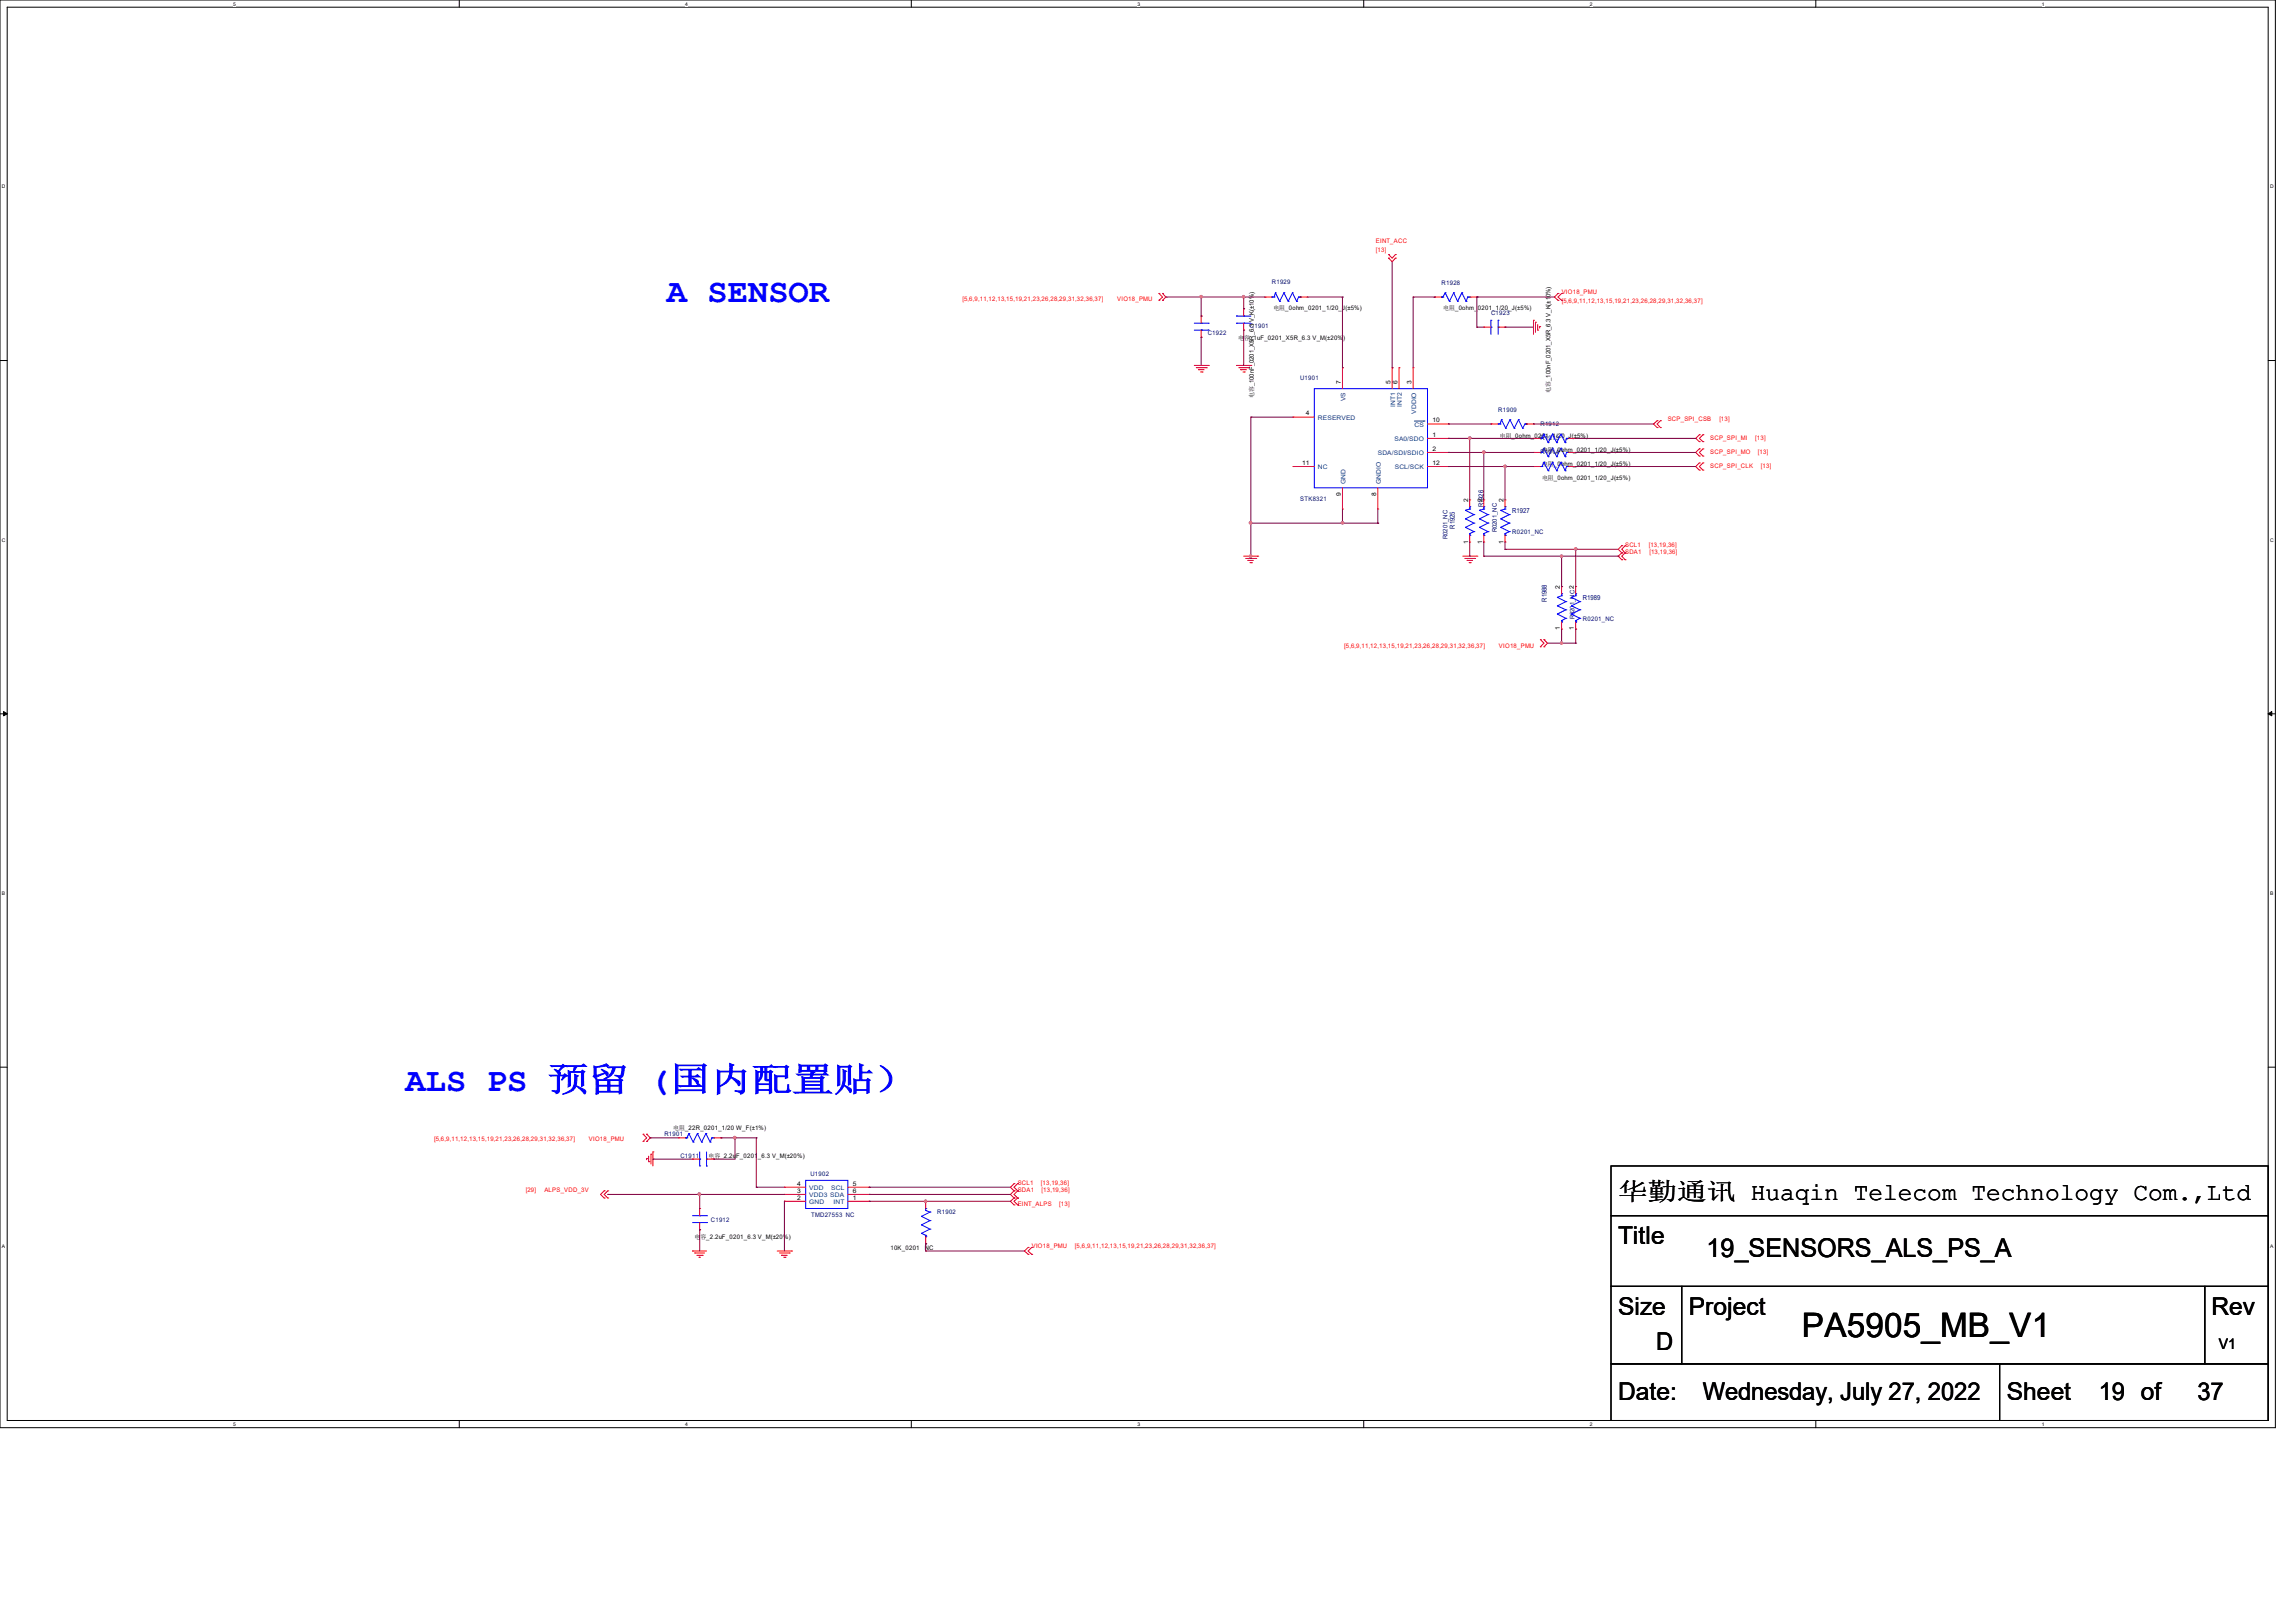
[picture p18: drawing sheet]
<svg xmlns="http://www.w3.org/2000/svg" width="297mm" height="210mm" viewBox="0 0 297 210" stroke-linecap="round" stroke-linejoin="round" font-family="sans-serif">
<defs><g id="words">
<g font-size="4.4" fill="#00f">
<text x="86.3" y="39.1">A SENSOR</text>
<text x="52.5" y="141.2">ALS PS 预留 (国内配置贴）</text>
</g>
<text font-size="4.4" x="233.2" y="173.1">PA5905_MB_V1</text>
<text font-size="3.3" x="220.9" y="162.6">19_SENSORS_ALS_PS_A</text>
<g font-size="3.2">
<text x="209.4" y="155.2">华勤通讯 Huaqin Telecom Technology Com.,Ltd</text>
<text x="209.4" y="161">Title</text>
<text x="209.4" y="170.2">Size</text>
<text x="218.6" y="170.2">Project</text>
<text x="286.2" y="170.2">Rev</text>
<text x="214.3" y="174.8">D</text>
<text x="209.4" y="181.1">Date:</text>
<text x="220.4" y="181.1">Wednesday, July 27, 2022</text>
<text x="259.7" y="181.1">Sheet</text>
<text x="271.6" y="181.1">19 of</text>
<text x="284.4" y="181.1">37</text>
</g>
<text font-size="1.9" x="287.2" y="174.5">V1</text>
<g font-size=".9" fill="#000080">
<text x="192" y="65.7" transform="rotate(-90 192 65.7)">R1926</text>
<text x="188.3" y="68.4" transform="rotate(-90 188.3 68.4)">R1925</text>
<text x="195.7" y="66.4">R1927</text>
<text x="200.2" y="77.9" transform="rotate(-90 200.2 77.9)">R1988</text>
<text x="204.9" y="77.6">R1989</text>
</g>
<g font-size=".8" fill="#f00">
<text x="178.1" y="31.5">EINT_ACC</text>
<text x="178.1" y="32.6">[13]</text>
<text x="124.6" y="39">[5,6,9,11,12,13,15,19,21,23,26,28,29,31,32,36,37]</text>
<text x="144.6" y="39">VIO18_PMU</text>
<text x="202.1" y="38.1">VIO18_PMU</text>
<text x="202.1" y="39.2">[5,6,9,11,12,13,15,19,21,23,26,28,29,31,32,36,37]</text>
<text x="215.8" y="54.5">SCP_SPI_CSB</text>
<text x="221.3" y="56.9">SCP_SPI_MI</text>
<text x="221.3" y="58.8">SCP_SPI_MO</text>
<text x="222.5" y="54.5">[13]</text>
<text x="227.2" y="56.9">[13]</text>
<text x="227.5" y="58.8">[13]</text>
<text x="221.3" y="60.6">SCP_SPI_CLK</text>
<text x="227.9" y="60.6">[13]</text>
<text x="210.3" y="70.7">SCL1</text>
<text x="210.3" y="71.6">SDA1</text>
<text x="213.4" y="70.7">[13,19,36]</text>
<text x="213.5" y="71.6">[13,19,36]</text>
<text x="174" y="83.8">[5,6,9,11,12,13,15,19,21,23,26,28,29,31,32,36,37]</text>
<text x="194" y="83.8">VIO18_PMU</text>
<text x="56.2" y="147.6">[5,6,9,11,12,13,15,19,21,23,26,28,29,31,32,36,37]</text>
<text x="76.2" y="147.6">VIO18_PMU</text>
<text x="68" y="154.2">[29]</text>
<text x="70.4" y="154.2">ALPS_VDD_3V</text>
<text x="131.7" y="153.3">SCL1</text>
<text x="131.7" y="154.2">SDA1</text>
<text x="134.7" y="153.3">[13,19,36]</text>
<text x="134.8" y="154.2">[13,19,36]</text>
<text x="131.7" y="156">EINT_ALPS</text>
<text x="133.5" y="161.5">VIO18_PMU</text>
<text x="137.1" y="156">[13]</text>
<text x="139.1" y="161.5">[5,6,9,11,12,13,15,19,21,23,26,28,29,31,32,36,37]</text>
</g>
<g font-size=".8" fill="#000080">
<text x="164.6" y="36.8">R1929</text>
<text x="186.6" y="36.9">R1928</text>
<text x="193" y="40.8">C1923</text>
<text x="156.3" y="43.4">C1922</text>
<text x="161.8" y="42.5">C1901</text>
<text x="168.3" y="49.2">U1901</text>
<text x="193.9" y="53.3">R1909</text>
<text x="199.4" y="56.9">R1913</text>
<text x="199.4" y="58.8">R1914</text>
<text x="199.4" y="55.1">R1912</text>
<text x="168.3" y="64.8">STK8321</text>
<text x="187.3" y="69.8" transform="rotate(-90 187.3 69.8)">R0201_NC</text>
<text x="193.7" y="68.9" transform="rotate(-90 193.7 68.9)">R0201_NC</text>
<text x="195.7" y="69.1">R0201_NC</text>
<text x="203.8" y="80.1" transform="rotate(-90 203.8 80.1)">R0201_NC 2</text>
<text x="204.9" y="80.3">R0201_NC</text>
<text x="86" y="147.1">R1901</text>
<text x="88.1" y="149.8">C1911</text>
<text x="104.9" y="152.2">U1902</text>
<text x="92" y="158.1">C1912</text>
<text x="105" y="157.5">TMD27553 NC</text>
<text x="121.3" y="157.1">R1902</text>
</g>
<g font-size=".8">
<text x="164.8" y="40.2">电阻_0ohm_0201_1/20_J(±5%)</text>
<text x="186.8" y="40.2">电阻_0ohm_0201_1/20_J(±5%)</text>
<text x="160.2" y="43.9">电容_1uF_0201_X5R_6.3 V_M(±20%)</text>
<text x="162.3" y="51.5" transform="rotate(-90 162.3 51.5)">电容_100nF_0201_X5R_6.3 V_K(±10%)</text>
<text x="169" y="53.8">4</text>
<text x="173.5" y="49.7" transform="rotate(-90 173.5 49.7)">7</text>
<text x="180" y="49.7" transform="rotate(-90 180 49.7)">5</text>
<text x="180.8" y="49.7" transform="rotate(-90 180.8 49.7)">6</text>
<text x="182.7" y="49.7" transform="rotate(-90 182.7 49.7)">3</text>
<text x="200.7" y="50.8" transform="rotate(-90 200.7 50.8)">电容_100nF_0201_X5R_6.3 V_K(±10%)</text>
<text x="185.4" y="56.5">1</text>
<text x="185.4" y="58.3">2</text>
<text x="185.4" y="54.7">10</text>
<text x="194.1" y="56.6">电阻_0ohm_0201_1/20_J(±5%)</text>
<text x="199.6" y="58.5">电阻_0ohm_0201_1/20_J(±5%)</text>
<text x="168.5" y="60.2">11</text>
<text x="173.5" y="64.2" transform="rotate(-90 173.5 64.2)">9</text>
<text x="178.1" y="64.2" transform="rotate(-90 178.1 64.2)">8</text>
<text x="185.4" y="60.2">12</text>
<text x="190" y="64.9" transform="rotate(-90 190 64.9)">2</text>
<text x="191.8" y="64.9" transform="rotate(-90 191.8 64.9)">2</text>
<text x="194.6" y="64.9" transform="rotate(-90 194.6 64.9)">2</text>
<text x="199.6" y="60.3">电阻_0ohm_0201_1/20_J(±5%)</text>
<text x="199.6" y="62.1">电阻_0ohm_0201_1/20_J(±5%)</text>
<text x="190" y="70.4" transform="rotate(-90 190 70.4)">1</text>
<text x="191.8" y="70.4" transform="rotate(-90 191.8 70.4)">1</text>
<text x="194.6" y="70.4" transform="rotate(-90 194.6 70.4)">1</text>
<text x="201.9" y="76.2" transform="rotate(-90 201.9 76.2)">2</text>
<text x="201.9" y="81.6" transform="rotate(-90 201.9 81.6)">1</text>
<text x="203.7" y="81.6" transform="rotate(-90 203.7 81.6)">1</text>
<text x="87.1" y="146.2">电阻_22R_0201_1/20 W_F(±1%)</text>
<text x="91.7" y="149.8">电容_2.2uF_0201_6.3 V_M(±20%)</text>
<text x="103.2" y="153.4">4</text>
<text x="103.2" y="154.3">3</text>
<text x="103.2" y="155.2">2</text>
<text x="110.4" y="155.2">1</text>
<text x="110.4" y="154.3">6</text>
<text x="110.4" y="153.4">5</text>
<text x="89.9" y="160.4">电容_2.2uF_0201_6.3 V_M(±20%)</text>
<text x="115.2" y="161.7">10K_0201</text>
<text x="119.7" y="161.7">NC</text>
</g>
<g font-size=".8" fill="#004080">
<text x="174.1" y="51.9" transform="rotate(-90 174.1 51.9)">VS</text>
<text x="180.5" y="52.6" transform="rotate(-90 180.5 52.6)">INT1</text>
<text x="181.4" y="52.6" transform="rotate(-90 181.4 52.6)">INT2</text>
<text x="183.3" y="53.6" transform="rotate(-90 183.3 53.6)">VDDIO</text>
<text x="170.6" y="54.4">RESERVED</text>
<text x="178.3" y="58.9">SDA/SDI/SDIO</text>
<text x="180.5" y="57.1">SA0/SDO</text>
<text x="183.1" y="55.2">CS</text>
<text x="170.6" y="60.7">NC</text>
<text x="174.1" y="62.7" transform="rotate(-90 174.1 62.7)">GND</text>
<text x="178.7" y="62.7" transform="rotate(-90 178.7 62.7)">GNDIO</text>
<text x="180.5" y="60.7">SCL/SCK</text>
<text x="104.7" y="154">VDD</text>
<text x="104.7" y="154.9">VDD3 SDA</text>
<text x="104.7" y="155.8">GND</text>
<text x="107.6" y="154">SCL</text>
<text x="107.9" y="155.8">INT</text>
</g>
<g font-size=".6">
<text x="30.2" y=".7">5</text>
<text x="88.7" y=".7">4</text>
<text x="147.2" y=".7">3</text>
<text x="205.7" y=".7">2</text>
<text x="264.2" y=".7">1</text>
<text x=".3" y="24.4">D</text>
<text x="293.8" y="24.4">D</text>
<text x=".3" y="70.1">C</text>
<text x="293.8" y="70.1">C</text>
<text x=".3" y="115.8">B</text>
<text x="293.8" y="115.8">B</text>
<text x=".3" y="161.5">A</text>
<text x="293.8" y="161.5">A</text>
<text x="30.2" y="184.5">5</text>
<text x="88.7" y="184.5">4</text>
<text x="147.2" y="184.5">3</text>
<text x="205.7" y="184.5">2</text>
<text x="264.2" y="184.5">1</text>
</g>
</g></defs>
<path d="M0 0h294.5v184.7h-294.5zM.9 .9h292.6v182.9h-292.6z" fill="none" stroke="#000" stroke-width=".13"/>
<g fill="#fff">
<path d="M30.2 .1h.3v.7h-.3z"/>
<path d="M30.2 183.9h.3v.8h-.3z"/>
</g>
<path d="M59.4 0v.9M59.4 183.8v.9" fill="none" stroke="#000" stroke-width=".13"/>
<g fill="#fff">
<path d="M88.7 .1h.3v.7h-.3z"/>
<path d="M88.7 183.9h.3v.8h-.3z"/>
</g>
<path d="M117.9 0v.9M117.9 183.8v.9" fill="none" stroke="#000" stroke-width=".13"/>
<g fill="#fff">
<path d="M147.2 .1h.3v.7h-.3z"/>
<path d="M147.2 183.9h.3v.8h-.3z"/>
</g>
<path d="M176.5 0v.9M176.5 183.8v.9" fill="none" stroke="#000" stroke-width=".13"/>
<g fill="#fff">
<path d="M205.7 .1h.4v.7h-.4z"/>
<path d="M205.7 183.9h.4v.8h-.4z"/>
</g>
<path d="M235 0v.9M235 183.8v.9" fill="none" stroke="#000" stroke-width=".13"/>
<g fill="#fff">
<path d="M264.2 .1h.4v.7h-.4z"/>
<path d="M264.2 183.9h.4v.8h-.4z"/>
<path d="M.3 23.8h.4v.7h-.4z"/>
<path d="M293.8 23.8h.5v.7h-.5z"/>
<path d="M.3 69.5h.4v.7h-.4z"/>
<path d="M293.8 69.5h.5v.7h-.5z"/>
</g>
<path d="M0 46.7h.9M293.5 46.7h1" fill="none" stroke="#000" stroke-width=".13"/>
<g fill="#fff">
<path d="M.3 115.2h.4v.8h-.4z"/>
<path d="M293.8 115.2h.4v.8h-.4z"/>
</g>
<path d="M0 92.4h.9M293.5 92.4h1" fill="none" stroke="#000" stroke-width=".13"/>
<path d="M.5 92.1l.4 .3-.4 .2zM293.5 92.4l.5-.3v.5z" fill="#000" stroke="#000" stroke-width=".13"/>
<g fill="#fff">
<path d="M.3 161h.3v.7h-.3z"/>
<path d="M293.8 161h.4v.7h-.4z"/>
</g>
<path d="M0 138.1h.9M293.5 138.1h1M208.5 157.3h85v9.2h-85zM208.5 150.9h85v6.4h-85zM208.5 166.5h9.1v10h-9.1zM208.5 176.5h50.3v7.3h-50.3zM217.6 166.5h67.7v10h-67.7zM258.8 176.5h34.7v7.3h-34.7zM285.3 166.5h8.2v10h-8.2z" fill="none" stroke="#000" stroke-width=".13"/>
<g fill="none" stroke="#f00" stroke-width=".13">
<path d="M150 38.9h.1M150 38h.1M150 38l.5 .4-.5 .5M150.5 38h.1M150.5 38.9h.1M150.5 38l.4 .4-.4 .5M161 40h.1M161 40v.9M163.7 38.4h.1M163.7 38.4h.9M168.3 38.4h.9M169.2 38.4h.1"/>
<path d="M179.7 33.4h.1M179.7 32.9h.1M179.7 33.4l.5 .5 .4-.5M179.7 32.9l.5 .5 .4-.5M180.6 33.4h.1M180.6 32.9h.1M185.6 38.4h.1M185.6 38.4h1M190.2 38.4h.9M191.1 38.4h.1M201.6 38.9h.1M201.6 38h.1"/>
<path d="M201.6 38l-.4 .4 .4 .5M202.1 38h.1M202.1 38.9h.1M202.1 38l-.5 .4 .5 .5M154.6 47.3h1.8M154.8 47.6h1.3M155.1 47.8h.1M155.1 47.8h.7M155.4 48.1h.2M155.4 43.6h.1M155.4 40.9h.1M155.4 40.9v.9"/>
<path d="M155.4 42.7v.9M155.6 48.1h.1M156.1 47.6h.1M156.4 47.3h.1M160 47.3h1.9M160.3 47.6h1.3M160.6 47.8h.1M160.6 47.8h.7M160.9 48.1h.1M161 42.7h.1M161 41.8v.9M161 48.1h.1"/>
<path d="M161.6 47.6h.1M161.9 47.3h.1M167.3 54h.1M167.3 54h2.8M173.7 47.6h.1M173.7 47.6v2.7M180.2 47.6h.1M180.2 47.6v2.7M181.1 47.6h.1M181.1 47.6v2.7M182.9 47.6h.1M182.9 47.6v2.7"/>
<path d="M184.7 58.5h2.8M184.7 56.7h2.8M184.7 54.9h2.8M187.5 56.7h.1M187.5 58.5h.1M187.5 54.9h.1M192 42.3h.1M192 42.3h1M193 54.9h.1M193 54.9h.9M193.9 42.3h.9M194.8 42.3h.1"/>
<path d="M197.5 54.9h1M198.5 41.4h.1M198.5 58.5h.1M198.5 54.9h.1M198.5 56.7h.1M198.5 41.4v1.9M198.5 58.5h.8M198.5 56.7h.8M198.7 41.7h.1M198.7 41.7v1.3M199 42.7h.1M199 42v.7"/>
<path d="M199.3 42.2h.1M199.3 42.2v.3M203 58.5h.9M203 56.7h.9M203.9 58.5h.1M203.9 56.7h.1M214.5 55.3h.1M214.5 54.4h.1M214.5 54.4l-.5 .5 .5 .4M214.9 54.4h.1M214.9 55.3h.1M214.9 54.4l-.4 .5 .4 .4"/>
<path d="M219.9 56.3h.1M219.9 57.1h.1M219.9 58.1h.1M219.9 59h.1M219.9 59.9h.1M219.9 56.3l-.4 .4 .4 .4M219.9 58.1l-.4 .4 .4 .5M219.9 59.9l-.4 .5 .4 .4M220.4 57.1h.1M220.4 56.3h.1M220.4 59h.1M220.4 58.1h.1"/>
<path d="M220.4 59.9h.1M220.4 56.3l-.5 .4 .5 .4M220.4 58.1l-.5 .4 .5 .5M220.4 59.9l-.5 .5 .5 .4M161 72h1.8M161.2 72.3h1.3M161.5 72.5h.1M161.5 72.5h.7M161.8 72.8h.2M162 72.8h.1M162.5 72.3h.1M162.8 72h.1"/>
<path d="M167.3 60.4h.1M167.3 60.4h2.8M173.7 65.9h.1M173.7 63.1v2.8M178.3 65.9h.1M178.3 63.1v2.8M184.7 60.4h2.8M187.5 60.4h.1M189.3 72h1.8M189.6 72.3h1.2M189.9 72.5h.1M189.9 72.5h.7"/>
<path d="M190.1 72.8h.2M190.2 70.1h.1M190.2 64.7h.1M190.2 64.7v.9M190.2 69.3v.8M190.3 72.8h.1M190.8 72.3h.1M191.1 72h.1M192 70.1h.1M192 64.7h.1M192 64.7v.9M192 69.3v.8"/>
<path d="M194.8 70.1h.1M194.8 64.7h.1M194.8 64.7v.9M194.8 69.3v.8M198.5 60.4h.1M198.5 60.4h.8M202.1 75.9h.1M202.1 75.9v.9M203 60.4h.9M203.9 75.9h.1M203.9 60.4h.1M203.9 75.9v.9"/>
<path d="M209.9 70.6h.1M209.9 71.5h.1M209.9 72.4h.1M209.9 70.6l-.5 .5 .5 .4M209.9 71.5l-.5 .5 .5 .4M210.3 71.5h.1M210.3 70.6h.1M210.3 72.4h.1M210.3 70.6l-.4 .5 .4 .4M210.3 71.5l-.4 .5 .4 .4M219.9 60.8h.1M220.4 60.8h.1"/>
<path d="M199.3 83.7h.1M199.3 82.8h.1M199.3 82.8l.5 .4-.5 .5M199.8 82.8h.1M199.8 83.7h.1M199.8 82.8l.5 .4-.5 .5M202.1 81.4h.1M202.1 80.5v.9M203.9 81.4h.1M203.9 80.5v.9M78.2 154.1h.1M78.2 155h.1"/>
<path d="M78.2 154.1l-.5 .5 .5 .4M78.7 154.1h.1M78.7 155h.1M78.7 154.1l-.5 .5 .5 .4M83.2 147.7h.1M83.2 146.8h.1M83.2 146.8l.5 .4-.5 .5M83.7 149.9h.1M83.7 146.8h.1M83.7 147.7h.1M83.7 149.9v.2M83.7 146.8l.5 .4-.5 .5"/>
<path d="M83.9 150.3h.1M83.9 149.6v.7M84.2 149.4h.1M84.2 149.4v1.2M84.5 149.1h.1M84.5 149.1v1.8M87.8 147.2h.1M87.8 147.2h.9M89.6 150h.1M89.6 150h1M90.6 159.1h.1M90.6 156.4h.1"/>
<path d="M90.6 156.4v.9M90.6 158.2v.9M91.4 150h1M92.4 150h.1M92.4 147.2h.9M93.3 147.2h.1M101.5 153.6h.1M101.5 154.6h.1M101.5 155.4h.1M101.5 153.6h2.8M101.5 154.6h2.8M101.5 155.4h2.8"/>
<path d="M109.7 153.6h2.8M109.7 154.6h2.8M109.7 155.4h2.8M112.5 155.4h.1M112.5 154.6h.1M112.5 153.6h.1M119.8 155.4h.1M119.8 155.4v1M131.2 153.2h.1M131.2 154.1h.1M131.2 155h.1M131.2 155.9h.1"/>
<path d="M131.2 153.2l-.4 .4 .4 .5M131.2 154.1l-.4 .5 .4 .4M131.2 155l-.4 .4 .4 .5M131.7 154.1h.1M131.7 153.2h.1M131.7 155h.1M131.7 155.9h.1M131.7 153.2l-.5 .4 .5 .5M131.7 154.1l-.5 .5 .5 .4M131.7 155l-.5 .4 .5 .5M89.6 161.9h.1M89.6 161.9h1.8"/>
<path d="M89.9 162.1h.1M89.9 162.1h1.3M90.2 162.4h.7M90.5 162.7h.1M90.9 162.4h.1M100.6 161.9h1.8M100.9 162.1h1.3M101.1 162.4h.1M101.1 162.4h.8M101.4 162.7h.2M101.6 162.7h.1M102.2 162.1h.1"/>
<path d="M102.4 161.9h.1M119.8 161h.1M119.8 160v1M133.1 161.4h.1M133.1 162.3h.1M133.1 161.4l-.5 .5 .5 .4M133.5 162.3h.1M133.5 161.4h.1M133.5 161.4l-.4 .5 .4 .4"/>
</g>
<g fill="none" stroke="#00f" stroke-width=".13">
<path d="M164.6 38.4h.1M164.6 38.4h.3M164.9 38.4h.1M165.1 37.9h.1M165.1 37.9l-.2 .5M165.1 37.9l.5 1.1M165.6 39h.1M166.2 37.9h.1M166.2 37.9l-.6 1.1M166.2 37.9l.5 1.1M166.7 39h.1M167.3 37.9h.1"/>
<path d="M167.3 37.9l-.6 1.1M167.3 37.9l.5 1.1M167.8 39h.1M168.1 38.4h.1M168.1 38.4h.2M168.1 38.4l-.3 .6M168.3 38.4h.1M186.6 38.4h.1M186.7 38.4h.1M187 37.9h.1M187 37.9l.6 1.1M187 37.9l-.3 .5"/>
<path d="M187.6 39h.1M188.1 37.9h.1M188.1 37.9l.5 1.1M188.1 37.9l-.5 1.1M188.6 39h.1M189.2 37.9h.1M189.2 37.9l.5 1.1M189.2 37.9l-.6 1.1M189.7 39h.1M189.9 38.4h.1M189.9 38.4h.3M189.9 38.4l-.2 .6"/>
<path d="M190.2 38.4h.1M154.6 41.8h1.8M154.6 42.7h1.8M155.4 42.7h.1M155.4 41.8h.1M156.4 42.7h.1M156.4 41.8h.1M160 40.9h.1M160 41.8h.1M160 40.9h1.9M160 41.8h1.9M161 40.9h.1"/>
<path d="M161 41.8h.1M170.1 50.3h14.6v12.8h-14.6zM193 41.4h.1M193 42.3h.1M193 41.4v1.9M193.9 54.9h.1M193.9 42.3h.1M193.9 41.4h.1M193.9 54.9h.2M193.9 41.4v1.9M194.1 54.9h.1M194.3 54.3h.1"/>
<path d="M194.3 54.3l-.2 .6M194.3 54.3l.6 1.1M194.9 55.4h.1M195.4 54.3h.1M195.4 54.3l-.5 1.1M195.4 54.3l.6 1.1M196 55.4h.1M196.5 54.3h.1M196.5 54.3l-.5 1.1M196.5 54.3l.6 1.1M197.1 55.4h.1M197.4 54.9h.1"/>
<path d="M197.4 54.9l-.3 .5M197.5 54.9h.1M199.3 58.5h.1M199.3 56.7h.1M199.3 58.5h.3M199.3 56.7h.3M199.6 58.5h.1M199.6 56.7h.1M199.8 58h.1M199.8 59.8h.1M199.8 56.2h.1M199.8 58l.6 1.1"/>
<path d="M199.8 58l-.2 .5M199.8 59.8l.6 1.1M199.8 59.8l-.2 .6M199.8 56.2l.6 1.1M199.8 56.2l-.2 .5M200.4 59.1h.1M200.4 57.3h.1M200.9 58h.1M200.9 59.8h.1M200.9 56.2h.1M200.9 58l.6 1.1M200.9 58l-.5 1.1"/>
<path d="M200.9 59.8l.6 1.1M200.9 59.8l-.5 1.1M200.9 56.2l.6 1.1M200.9 56.2l-.5 1.1M201.5 59.1h.1M201.5 57.3h.1M202 58h.1M202 59.8h.1M202 56.2h.1M202 58l.6 1.1M202 58l-.5 1.1M202 59.8l.6 1.1"/>
<path d="M202 59.8l-.5 1.1M202 56.2l.6 1.1M202 56.2l-.5 1.1M202.6 59.1h.1M202.6 57.3h.1M202.7 58.5h.1M202.7 56.7h.1M202.7 58.5h.3M202.7 58.5l-.1 .6M202.7 56.7h.3M202.7 56.7l-.1 .6M203 58.5h.1"/>
<path d="M203 56.7h.1M189.7 66h.1M189.7 67.1h.1M189.7 68.2h.1M189.7 66l1.1 .6M189.7 67.1l1.1 .6M189.7 68.2l1.1 .6M190.2 65.6h.1M190.2 69.3h.1M190.2 65.9h.1M190.2 69h.1M190.2 65.6v.3"/>
<path d="M190.2 69v.3M190.2 65.9l-.5 .1M190.8 66.6h.1M190.8 67.7h.1M190.8 68.8h.1M190.8 66.6l-1.1 .5M190.8 67.7l-1.1 .5M190.8 68.8l-.6 .2M191.5 66h.1M191.5 67.1h.1M191.5 68.2h.1M191.5 66l1.1 .6"/>
<path d="M191.5 67.1l1.1 .6M191.5 68.2l1.1 .6M192 65.6h.1M192 69.3h.1M192 65.9h.1M192 69h.1M192 65.6v.3M192 69v.3M192 65.9l-.5 .1M192.6 66.6h.1M192.6 67.7h.1M192.6 68.8h.1"/>
<path d="M192.6 66.6l-1.1 .5M192.6 67.7l-1.1 .5M192.6 68.8l-.6 .2M194.2 66h.1M194.2 67.1h.1M194.2 68.2h.1M194.2 66l1.1 .6M194.2 67.1l1.1 .6M194.2 68.2l1.1 .6M194.8 65.6h.1M194.8 69.3h.1M194.8 65.9h.1"/>
<path d="M194.8 69h.1M194.8 65.6v.3M194.8 69v.3M194.8 65.9l-.6 .1M195.3 66.6h.1M195.3 67.7h.1M195.3 68.8h.1M195.3 66.6l-1.1 .5M195.3 67.7l-1.1 .5M195.3 68.8l-.5 .2M199.3 60.4h.1M199.3 60.4h.3"/>
<path d="M199.6 60.4h.1M200.4 60.9h.1M201.5 60.9h.1M201.5 77.3h.1M201.5 78.4h.1M201.5 79.5h.1M201.5 77.3l1.1 .6M201.5 78.4l1.1 .5M201.5 79.5l1.1 .5M202.1 76.8h.1M202.1 77.1h.1M202.1 76.8v.3"/>
<path d="M202.1 77.1l-.6 .2M202.6 60.9h.1M202.6 77.9h.1M202.6 78.9h.1M202.6 77.9l-1.1 .5M202.6 78.9l-1.1 .6M202.7 60.4h.1M202.7 60.4h.3M202.7 60.4l-.1 .5M203 60.4h.1M203.4 77.3h.1M203.4 78.4h.1"/>
<path d="M203.4 79.5h.1M203.4 77.3l1.1 .6M203.4 78.4l1.1 .5M203.4 79.5l1.1 .5M203.9 76.8h.1M203.9 77.1h.1M203.9 76.8v.3M203.9 77.1l-.5 .2M204.5 77.9h.1M204.5 78.9h.1M204.5 77.9l-1.1 .5M204.5 78.9l-1.1 .6"/>
<path d="M202.1 80.5h.1M202.1 80.3h.1M202.1 80.3v.2M202.6 80h.1M202.6 80l-.5 .3M203.9 80.5h.1M203.9 80.3h.1M203.9 80.3v.2M204.5 80h.1M204.5 80l-.6 .3M88.7 147.2h.1M88.7 147.2h.2"/>
<path d="M88.9 147.2h.1M89.2 146.7h.1M89.2 146.7l.5 1.1M89.2 146.7l-.3 .5M89.6 158.2h1.8M89.6 157.3h1.8M89.7 147.8h.1M90.3 146.7h.1M90.3 146.7l.5 1.1M90.3 146.7l-.6 1.1M90.6 158.2h.1M90.6 157.3h.1"/>
<path d="M90.6 150h.1M90.6 150.9h.1M90.6 149.1v1.8M90.8 147.8h.1M91.4 146.7h.1M91.4 146.7l.5 1.1M91.4 146.7l-.6 1.1M91.4 158.2h.1M91.4 157.3h.1M91.4 150.9h.1M91.4 150h.1M91.4 149.1v1.8"/>
<path d="M91.9 147.8h.1M92.1 147.2h.1M92.1 147.2h.3M92.1 147.2l-.2 .6M92.4 147.2h.1M104.3 152.7h5.4v3.7h-5.4zM119.3 157.4h.1M119.3 158.5h.1M119.3 159.6h.1M119.3 157.4l1.1 .5M119.3 158.5l1.1 .5M119.3 159.6l.5 .3"/>
<path d="M119.8 156.4h.1M119.8 156.6h.1M119.8 159.9h.1M119.8 156.4v.2M119.8 159.9v.1M119.8 156.6l.6 .2M120.4 156.8h.1M120.4 157.9h.1M120.4 159h.1M120.4 156.8l-1.1 .6M120.4 157.9l-1.1 .6M120.4 159l-1.1 .6"/>
<path d="M119.8 160h.1"/>
</g>
<path d="M183 54.5h1.3M184.3 54.5h.1" fill="none" stroke="#004080" stroke-width=".13"/>
<g fill="none" stroke="#800040" stroke-width=".13">
<path d="M150.9 38.4h.1M150.9 38.4h12.8M155.4 38.4v2.5M161 38.4h.1M161 40h.1M161 38.4v1.6M169.2 38.4h4.5M173.7 38.4h.1M173.7 38.4v9.2M180.2 33.9v13.7M182.9 38.4h.1M182.9 38.4h2.7"/>
<path d="M182.9 38.4v9.2M185.6 38.4h.1M191.1 38.4h.1M191.1 38.4v3.9M191.1 38.4h10.1M155.4 40.9h.1M155.4 43.6h.1M155.4 43.6v3.7M161 42.7h.1M161 42.7v4.6M161.9 54h.1M161.9 54v18.3"/>
<path d="M161.9 54h5.4M173.7 47.6h.1M180.2 47.6h.1M187.5 54.9h.1M187.5 56.7h.1M187.5 58.5h.1M187.5 54.9h5.5M187.5 56.7h11M187.5 58.5h11M190.2 56.7h.1M190.2 56.7v8M191.1 42.3h.1"/>
<path d="M191.1 42.3h.9M192 58.5h.1M192 58.5v6.2M194.8 42.3h.1M194.8 42.3h3.7M198.5 54.9h.1M198.5 54.9h15.5M203.9 56.7h.1M203.9 58.5h.1M203.9 56.7h15.6M203.9 58.5h15.6M161.9 72h.1"/>
<path d="M161.9 72.3h.1M161.9 67.7h.1M161.9 67.7h16.4M173.7 67.7h.1M173.7 65.9v1.8M178.3 67.7h.1M178.3 65.9v1.8M187.5 60.4h.1M187.5 60.4h11M190.2 72h.1M190.2 70.1v1.9M192 72h.1"/>
<path d="M192 70.1v1.9M192 72h17.4M194.8 60.4h.1M194.8 71.1h.1M194.8 60.4v4.3M194.8 70.1v1M194.8 71.1h14.6M202.1 72h.1M202.1 75.9h.1M202.1 72v3.9M203.9 60.4h.1M203.9 71.1h.1"/>
<path d="M203.9 60.4h15.6M203.9 71.1v4.8M209.4 72h.1M200.3 83.2h3.6M202.1 83.2h.1M202.1 81.4v1.8M203.9 81.4h.1M203.9 83.2h.1M203.9 81.4v1.8M78.7 154.6h.1M78.7 154.6h22.8M84.2 147.2h.1"/>
<path d="M84.2 147.2h3.6M84.5 150h.1M84.5 150h5.1M90.6 159.1h.1M90.6 154.6h.1M90.6 154.6v1.8M90.6 159.1v2.8M92.4 150h.1M93.3 147.2h.1M93.3 147.2h4.6M95.1 147.2h.1M95.1 147.2v2.8h-2.7"/>
<path d="M97.9 147.2h.1M97.9 153.6h.1M97.9 153.6h3.6M97.9 147.2v6.4M101.5 155.4h.1M101.5 155.4v6.5M112.5 153.6h.1M112.5 154.6h.1M112.5 155.4h.1M112.5 153.6h18.3M112.5 154.6h18.3M112.5 155.4h18.3"/>
<path d="M119.8 155.4h.1M119.8 161h.1M119.8 161.9h.1M119.8 161v.9M119.8 161.9h12.8"/>
</g>
<g fill="#f0f" stroke="#f0f" stroke-width=".13">
<circle cx="119.8" cy="155.4" r=".16"/>
<circle cx="90.5" cy="154.5" r=".17"/>
<circle cx="95.1" cy="147.2" r=".17"/>
<circle cx="155.4" cy="38.4" r=".17"/>
<circle cx="160.9" cy="38.4" r=".16"/>
<circle cx="173.7" cy="67.6" r=".17"/>
<circle cx="161.8" cy="67.6" r=".17"/>
<circle cx="161.8" cy="72" r=".17"/>
<circle cx="190.2" cy="56.7" r=".17"/>
<circle cx="192" cy="58.5" r=".17"/>
<circle cx="194.8" cy="60.3" r=".17"/>
<circle cx="203.9" cy="71" r=".17"/>
<circle cx="202.1" cy="72" r=".16"/>
<circle cx="202.1" cy="83.2" r=".16"/>
</g>
<use href="#words"/>
</svg>
